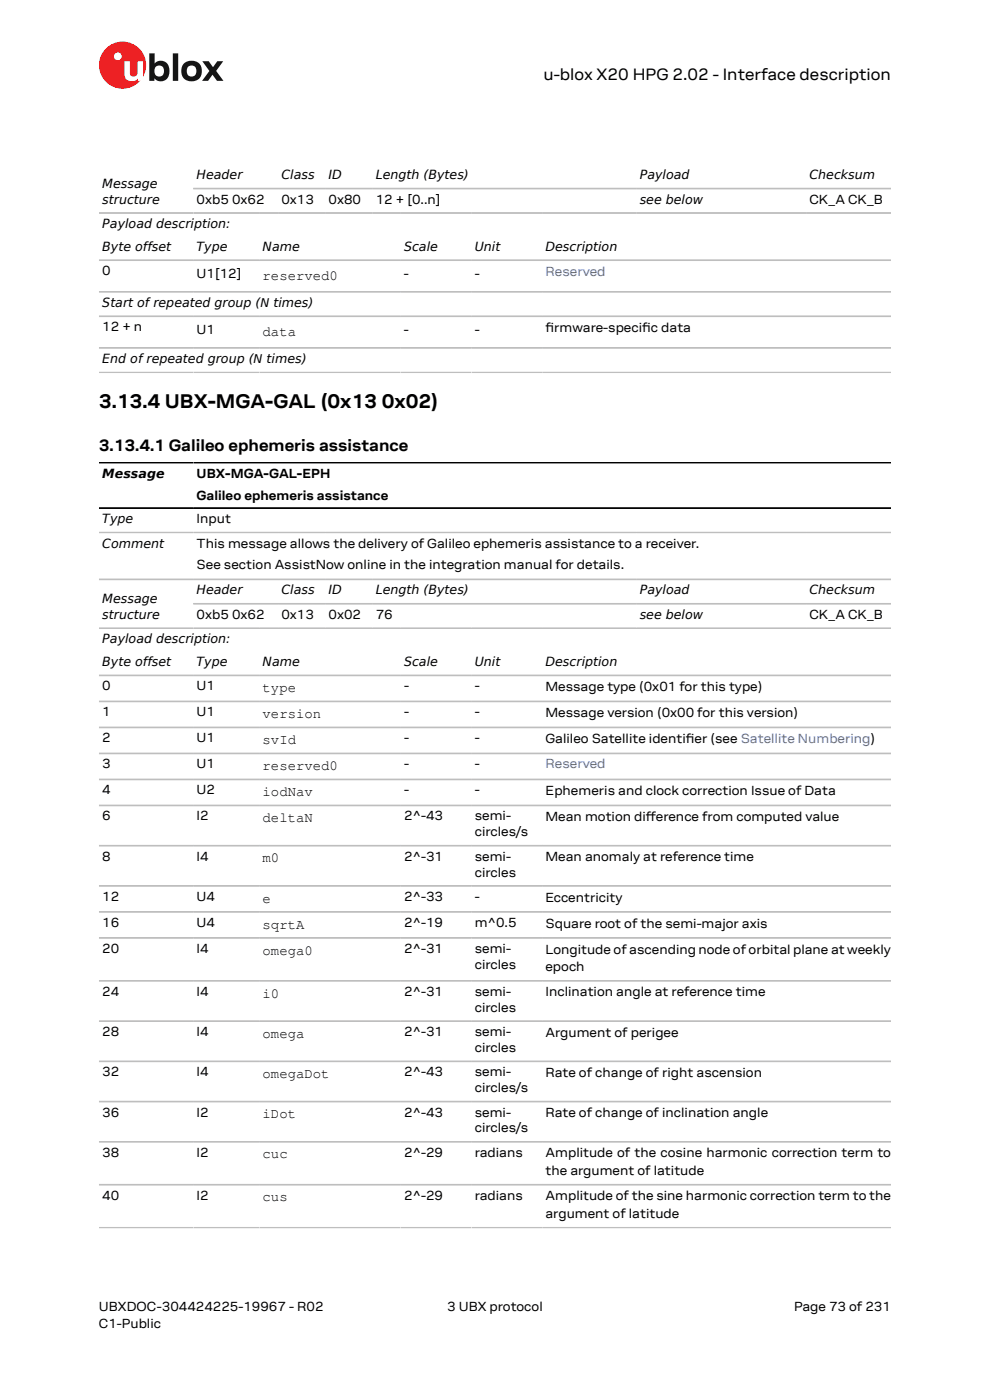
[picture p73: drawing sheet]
<svg xmlns="http://www.w3.org/2000/svg" width="210mm" height="297mm" viewBox="0 0 210 297" stroke-linecap="round" stroke-linejoin="round" font-family="sans-serif">
<defs><g id="words">
<text font-size="4.2" x="21" y="86.7">3.13.4 UBX-MGA-GAL (0x13 0x02)</text>
<g font-size="3.5">
<text x="115.3" y="17">u-blox X20 HPG 2.02 - Interface description</text>
<text x="21" y="95.8">3.13.4.1 Galileo ephemeris assistance</text>
</g>
<g font-size="3">
<text x="55.7" y="59.3">reserved0</text>
<text x="55.7" y="71.2">data</text>
<text x="55.7" y="146.8">type</text>
<text x="55.7" y="152.3">version</text>
<text x="55.7" y="157.9">svId</text>
<text x="55.7" y="163.4">reserved0</text>
<text x="55.7" y="168.9">iodNav</text>
<text x="55.7" y="174.4">deltaN</text>
<text x="55.7" y="182.9">m0</text>
<text x="55.7" y="191.5">e</text>
<text x="55.7" y="197">sqrtA</text>
<text x="55.7" y="202.5">omega0</text>
<text x="55.7" y="211.6">i0</text>
<text x="55.7" y="220.2">omega</text>
<text x="55.7" y="228.7">omegaDot</text>
<text x="55.7" y="237.2">iDot</text>
<text x="55.7" y="245.8">cuc</text>
<text x="55.7" y="254.9">cus</text>
</g>
<g font-size="2.8">
<text x="41.7" y="43.2">0xb5 0x62</text>
<text x="59.7" y="43.2">0x13</text>
<text x="69.7" y="43.2">0x80</text>
<text x="79.7" y="43.2">12 + [0..n]</text>
<text x="171.7" y="43.2">CK_A CK_B</text>
<text x="21.7" y="58.4">0</text>
<text x="41.7" y="59">U1[12]</text>
<text x="85.7" y="59">-</text>
<text x="100.7" y="59">-</text>
<text x="21.7" y="70.3">12 + n</text>
<text x="41.7" y="70.9">U1</text>
<text x="85.7" y="70.9">-</text>
<text x="100.7" y="70.9">-</text>
<text x="115.7" y="70.4">frmware-specifc data</text>
<text x="115.7" y="70.4">i</text>
<text x="136.2" y="70.4">i</text>
<text x="41.7" y="101.5">UBX-MGA-GAL-EPH</text>
<text x="41.7" y="106">Galileo ephemeris assistance</text>
<text x="41.7" y="110.9">Input</text>
<text x="41.7" y="116.3">This message allows the delivery of Galileo ephemeris assistance to a receiver.</text>
<text x="41.7" y="120.8">See section AssistNow online in the integration manual for details.</text>
<text x="41.7" y="131.3">0xb5 0x62</text>
<text x="59.7" y="131.3">0x13</text>
<text x="69.7" y="131.3">0x02</text>
<text x="79.7" y="131.3">76</text>
<text x="171.7" y="131.3">CK_A CK_B</text>
<text x="21.7" y="146.5">0</text>
<text x="41.7" y="146.5">U1</text>
<text x="85.7" y="146.5">-</text>
<text x="100.7" y="146.5">-</text>
<text x="115.7" y="146.6">Message type (0x01 for this type)</text>
<text x="21.7" y="152">1</text>
<text x="41.7" y="152">U1</text>
<text x="85.7" y="152">-</text>
<text x="100.7" y="152">-</text>
<text x="115.7" y="152.1">Message version (0x00 for this version)</text>
<text x="21.7" y="157.5">2</text>
<text x="41.7" y="157.5">U1</text>
<text x="85.7" y="157.5">-</text>
<text x="100.7" y="157.5">-</text>
<text x="115.7" y="157.6">Galileo Satellite identifer (see Satellite Numbering)</text>
<text x="145.5" y="157.6">i</text>
<text x="21.7" y="163">3</text>
<text x="41.7" y="163">U1</text>
<text x="85.7" y="163">-</text>
<text x="100.7" y="163">-</text>
<text x="21.7" y="168.5">4</text>
<text x="41.7" y="168.5">U2</text>
<text x="85.7" y="168.5">-</text>
<text x="100.7" y="168.5">-</text>
<text x="115.7" y="168.7">Ephemeris and clock correction Issue of Data</text>
<text x="21.7" y="174">6</text>
<text x="41.7" y="174">I2</text>
<text x="85.7" y="174">2^-43</text>
<text x="100.7" y="174">semi-</text>
<text x="100.7" y="177.4">circles/s</text>
<text x="115.7" y="174.2">Mean motion diference from computed value</text>
<text x="137" y="174.2">f</text>
<text x="21.7" y="182.6">8</text>
<text x="41.7" y="182.6">I4</text>
<text x="85.7" y="182.6">2^-31</text>
<text x="100.7" y="182.6">semi-</text>
<text x="100.7" y="186">circles</text>
<text x="115.7" y="182.7">Mean anomaly at reference time</text>
<text x="21.7" y="191.1">12</text>
<text x="41.7" y="191.1">U4</text>
<text x="85.7" y="191.1">2^-33</text>
<text x="100.7" y="191.1">-</text>
<text x="115.7" y="191.3">Eccentricity</text>
<text x="21.7" y="196.6">16</text>
<text x="41.7" y="196.6">U4</text>
<text x="85.7" y="196.6">2^-19</text>
<text x="100.7" y="196.6">m^0.5</text>
<text x="115.7" y="196.8">Square root of the semi-major axis</text>
<text x="21.7" y="202.1">20</text>
<text x="41.7" y="202.1">I4</text>
<text x="85.7" y="202.1">2^-31</text>
<text x="100.7" y="202.1">semi-</text>
<text x="115.7" y="202.3">Longitude of ascending node of orbital plane at weekly</text>
<text x="100.7" y="205.5">circles</text>
<text x="115.7" y="206">epoch</text>
<text x="21.7" y="211.3">24</text>
<text x="41.7" y="211.3">I4</text>
<text x="85.7" y="211.3">2^-31</text>
<text x="100.7" y="211.3">semi-</text>
<text x="100.7" y="214.6">circles</text>
<text x="115.7" y="211.4">Inclination angle at reference time</text>
<text x="21.7" y="219.8">28</text>
<text x="41.7" y="219.8">I4</text>
<text x="85.7" y="219.8">2^-31</text>
<text x="100.7" y="219.8">semi-</text>
<text x="115.7" y="219.9">Argument of perigee</text>
<text x="100.7" y="223.2">circles</text>
<text x="21.7" y="228.3">32</text>
<text x="41.7" y="228.3">I4</text>
<text x="85.7" y="228.3">2^-43</text>
<text x="100.7" y="228.3">semi-</text>
<text x="100.7" y="231.7">circles/s</text>
<text x="115.7" y="228.5">Rate of change of right ascension</text>
<text x="21.7" y="236.9">36</text>
<text x="41.7" y="236.9">I2</text>
<text x="85.7" y="236.9">2^-43</text>
<text x="100.7" y="236.9">semi-</text>
<text x="115.7" y="237">Rate of change of inclination angle</text>
<text x="21.7" y="245.4">38</text>
<text x="41.7" y="245.4">I2</text>
<text x="85.7" y="245.4">2^-29</text>
<text x="100.7" y="240.2">circles/s</text>
<text x="100.7" y="245.4">radians</text>
<text x="115.7" y="245.5">Amplitude of the cosine harmonic correction term to</text>
<text x="115.7" y="249.2">the argument of latitude</text>
<text x="21.7" y="254.5">40</text>
<text x="41.7" y="254.5">I2</text>
<text x="85.7" y="254.5">2^-29</text>
<text x="100.7" y="254.5">radians</text>
<text x="115.7" y="254.6">Amplitude of the sine harmonic correction term to the</text>
<text x="115.7" y="258.3">argument of latitude</text>
<text x="21" y="278">UBXDOC-304424225-19967 - R02</text>
<text x="21" y="281.8">C1-Public</text>
<text x="94.9" y="278">3 UBX protocol</text>
<text x="168.4" y="278">Page 73 of 231</text>
</g>
<g font-size="2.8" fill="#4664b4">
<text x="115.7" y="58.5">Reserved</text>
<text x="115.7" y="163">Reserved</text>
</g>
<g font-size="2.7">
<text x="21.7" y="39.8">Message</text>
<text x="41.7" y="38">Header</text>
<text x="59.7" y="38">Class</text>
<text x="69.7" y="38">ID</text>
<text x="79.7" y="38">Length (Bytes)</text>
<text x="135.7" y="38">Payload</text>
<text x="171.7" y="38">Checksum</text>
<text x="21.7" y="43.2">structure</text>
<text x="135.7" y="43.2">see below</text>
<text x="21.7" y="48.4">Payload description:</text>
<text x="21.7" y="53.2">Byte offset</text>
<text x="41.7" y="53.2">Type</text>
<text x="55.7" y="53.2">Name</text>
<text x="85.7" y="53.2">Scale</text>
<text x="100.7" y="53.2">Unit</text>
<text x="115.7" y="53.2">Description</text>
<text x="21.7" y="65.1">Start of repeated group (N times)</text>
<text x="21.7" y="77">End of repeated group (N times)</text>
<text x="21.7" y="101.4">Message</text>
<text x="21.7" y="111">Type</text>
<text x="21.7" y="116.2">Comment</text>
<text x="21.7" y="127.9">Message</text>
<text x="21.7" y="131.3">structure</text>
<text x="41.7" y="126.1">Header</text>
<text x="59.7" y="126.1">Class</text>
<text x="69.7" y="126.1">ID</text>
<text x="79.7" y="126.1">Length (Bytes)</text>
<text x="135.7" y="126.1">Payload</text>
<text x="135.7" y="131.3">see below</text>
<text x="171.7" y="126.1">Checksum</text>
<text x="21.7" y="136.5">Payload description:</text>
<text x="21.7" y="141.3">Byte offset</text>
<text x="41.7" y="141.3">Type</text>
<text x="55.7" y="141.3">Name</text>
<text x="85.7" y="141.3">Scale</text>
<text x="100.7" y="141.3">Unit</text>
<text x="115.7" y="141.3">Description</text>
</g>
</g></defs>
<circle cx="26" cy="13.8" r="5" fill="#ed2023"/>
<circle cx="25" cy="11.9" r=".83" fill="#fff"/>
<g fill="#151516">
<path d="M36.7 11.3h1.1v5.9h-1.1z"/>
<path d="M42.9 13h1.4l.9 1.3 .9-1.3h1.3l-1.6 2 1.6 2.2h-1.4l-.9-1.4-1 1.4h-1.2l1.5-2.1z"/>
<path d="M33 14.2a1.17 1.17 0 0 0-.1 1.5 1.17 1.17 0 0 0 1.4 .4 1.16 1.16 0 0 0 .4-1.6 1.16 1.16 0 0 0-1.7-.3zM31.7 11.3h1.1v2.2a1.82 1.82 0 0 1 2.2-.4 1.82 1.82 0 0 1 .9 2 1.83 1.83 0 0 1-1 2 1.83 1.83 0 0 1-2.1-.5v.6h-1.1z"/>
<path d="M39.9 14.2a1.18 1.18 0 0 0-.2 1.5 1.18 1.18 0 0 0 1.5 .4 1.18 1.18 0 0 0 .4-1.6 1.18 1.18 0 0 0-1.5-.5zM38.4 15a2.25 2.25 0 0 1 4.5 0 2.25 2.25 0 0 1-4.5 0z"/>
</g>
<path d="M26.4 13h1.1v2.5a.84 .84 0 0 0 1 .7 .84 .84 0 0 0 .7-.9v-2.3h1.1v4.2h-1.1v-.5a1.59 1.59 0 0 1-1.8 .5 1.59 1.59 0 0 1-1-1.6z" fill="#fff"/>
<g fill="none" stroke="#bebebe" stroke-width=".35">
<path d="M21 45.2h168M21 55.2h168M41 40h148M21 61.9h168M21 67.1h168M21 73.8h168M21 79h168M21 113h168M21 122.9h168M21 133.3h168M41 128.1h148M21 143.3h168"/>
<path d="M21 148.8h168M21 154.3h168M21 159.8h168M21 165.4h168M21 170.9h168M21 179.4h168M21 187.9h168M21 193.5h168M21 199h168M21 208.1h168M21 216.6h168M21 225.2h168"/>
<path d="M21 233.7h168M21 242.2h168M21 251.3h168M21 260.4h168"/>
</g>
<path d="M21 98.2h168M21 107.8h168" fill="none" stroke="#000" stroke-width=".35"/>
<use href="#words"/>
</svg>
